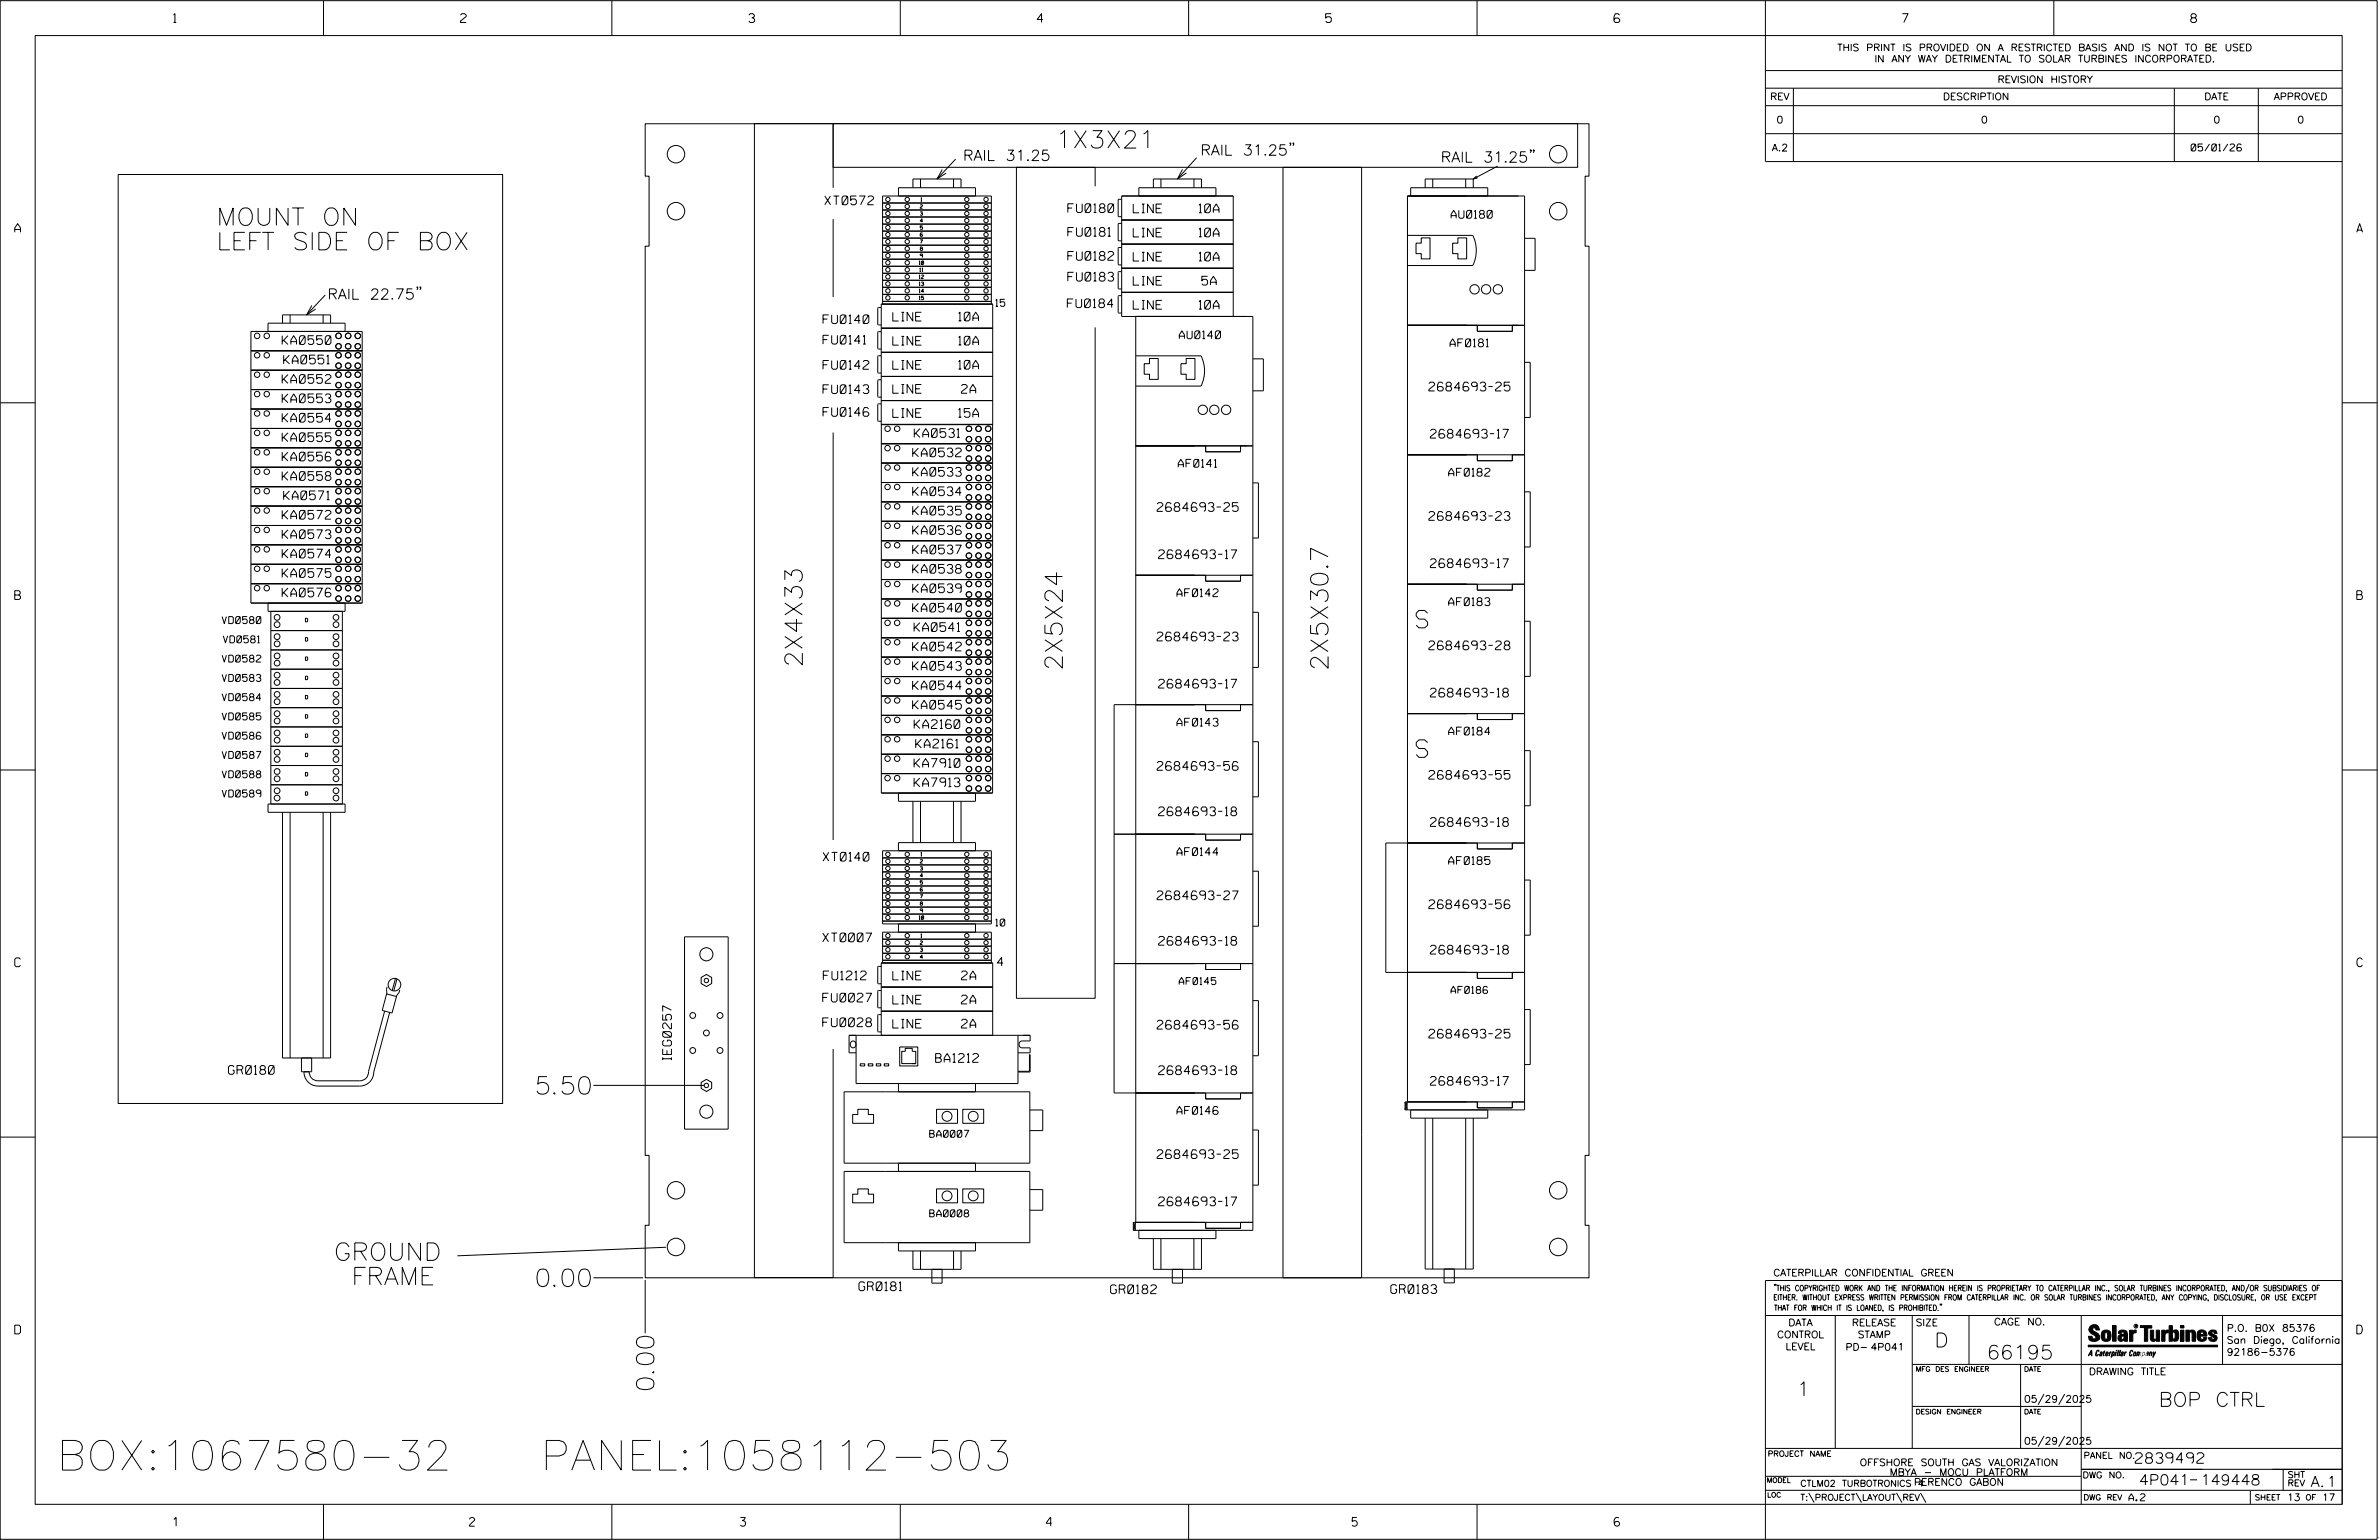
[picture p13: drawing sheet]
<svg xmlns="http://www.w3.org/2000/svg" width="864mm" height="559mm" viewBox="0 0 864 559" stroke-linecap="round" stroke-linejoin="round" font-family="sans-serif">
<defs><g id="words">
<g font-size="10.8">
<text x="20.6" y="533.4">BOX:1067580-32</text>
<text x="185.3" y="533.4">PANEL:1058112-503</text>
</g>
<g font-size="6.3">
<text x="383.1" y="53.7">1X3X21</text>
<text x="78.6" y="81.8">MOUNT ON</text>
<text x="78.6" y="90.7">LEFT SIDE OF BOX</text>
<text x="514.1" y="227.8">S</text>
<text x="291.2" y="242.1" transform="rotate(-90 291.2 242.1)">2X4X33</text>
<text x="385.7" y="243.3" transform="rotate(-90 385.7 243.3)">2X5X24</text>
<text x="482.1" y="243.4" transform="rotate(-90 482.1 243.4)">2X5X30.7</text>
<text x="514.1" y="274.8">S</text>
<text x="194.9" y="397">5.50</text>
<text x="121.2" y="457.3">GROUND</text>
<text x="123.7" y="466.2">FRAME</text>
<text x="194.9" y="466.8">0.00</text>
<text x="237.4" y="504.2" transform="rotate(-90 237.4 504.2)">0.00</text>
</g>
<g font-size="5.1">
<text x="702.3" y="488.8">D</text>
<text x="721.2" y="493.2">66195</text>
<text x="652.2" y="506.5">1</text>
<text x="783.7" y="510.3">BOP CTRL</text>
</g>
<g font-size="3.8">
<text x="349.6" y="58.3">RAIL 31.25</text>
<text x="435.8" y="56.3">RAIL 31.25&quot;</text>
<text x="523" y="58.9">RAIL 31.25&quot;</text>
<text x="118.9" y="108.6">RAIL 22.75&quot;</text>
<text x="775.1" y="531">2839492</text>
<text x="776.4" y="538.9">4P041</text>
<text x="798.8" y="538.9">149448</text>
<text x="838.8" y="539.5">A.3</text>
</g>
<g font-size="3.2">
<text x="63" y="8.2">1</text>
<text x="167.2" y="8.2">2</text>
<text x="271.8" y="8.2">3</text>
<text x="376.5" y="8.2">4</text>
<text x="481.2" y="8.2">5</text>
<text x="690.6" y="8.2">7</text>
<text x="795.3" y="8.2">8</text>
<text x="299.4" y="74.3">XT0572</text>
<text x="387.6" y="77.1">FU0180</text>
<text x="411.4" y="77.2">LINE</text>
<text x="435.3" y="77.2">10A</text>
<text x="5.4" y="84.3">A</text>
<text x="387.6" y="85.7">FU0181</text>
<text x="411.4" y="86">LINE</text>
<text x="435.3" y="85.9">10A</text>
<text x="855.5" y="84.3">A</text>
<text x="387.6" y="94.4">FU0182</text>
<text x="411.4" y="94.7">LINE</text>
<text x="435.3" y="94.7">10A</text>
<text x="387.6" y="102">FU0183</text>
<text x="411.4" y="103.5">LINE</text>
<text x="436.3" y="103.4">5A</text>
<text x="387.5" y="111.6">FU0184</text>
<text x="411.4" y="112.2">LINE</text>
<text x="435.3" y="112.2">10A</text>
<text x="298.8" y="117.4">FU0140</text>
<text x="324.1" y="116.5">LINE</text>
<text x="348" y="116.5">10A</text>
<text x="102.4" y="125">KA0550</text>
<text x="298.8" y="124.8">FU0141</text>
<text x="324.1" y="125.2">LINE</text>
<text x="348" y="125.2">10A</text>
<text x="103" y="132">KA0551</text>
<text x="298.8" y="134">FU0142</text>
<text x="324.1" y="134">LINE</text>
<text x="348" y="133.9">10A</text>
<text x="102.4" y="139.1">KA0552</text>
<text x="298.8" y="142.8">FU0143</text>
<text x="324.1" y="142.7">LINE</text>
<text x="349" y="142.7">2A</text>
<text x="518.7" y="141.8">2684693-25</text>
<text x="102.4" y="146.1">KA0553</text>
<text x="102.4" y="153.2">KA0554</text>
<text x="298.8" y="151">FU0146</text>
<text x="324.1" y="151.5">LINE</text>
<text x="348" y="151.4">15A</text>
<text x="102.4" y="160.2">KA0555</text>
<text x="331.9" y="158.7">KA0531</text>
<text x="519.2" y="159">2684693-17</text>
<text x="102.4" y="167.3">KA0556</text>
<text x="331.3" y="165.8">KA0532</text>
<text x="331.3" y="172.8">KA0533</text>
<text x="102.4" y="174.3">KA0558</text>
<text x="331.3" y="179.8">KA0534</text>
<text x="103" y="181.3">KA0571</text>
<text x="420" y="185.6">2684693-25</text>
<text x="102.4" y="188.4">KA0572</text>
<text x="331.3" y="186.9">KA0535</text>
<text x="518.7" y="188.8">2684693-23</text>
<text x="102.4" y="195.4">KA0573</text>
<text x="331.3" y="193.9">KA0536</text>
<text x="102.4" y="202.5">KA0574</text>
<text x="331.3" y="201">KA0537</text>
<text x="420.6" y="202.7">2684693-17</text>
<text x="102.4" y="209.5">KA0575</text>
<text x="331.3" y="208">KA0538</text>
<text x="519.2" y="205.9">2684693-17</text>
<text x="331.3" y="215">KA0539</text>
<text x="5.4" y="217.5">B</text>
<text x="102.4" y="216.6">KA0576</text>
<text x="855.6" y="217.5">B</text>
<text x="331.3" y="222.1">KA0540</text>
<text x="331.8" y="229.1">KA0541</text>
<text x="420" y="232.5">2684693-23</text>
<text x="331.3" y="236.2">KA0542</text>
<text x="518.7" y="235.8">2684693-28</text>
<text x="331.3" y="243.2">KA0543</text>
<text x="331.3" y="250.3">KA0544</text>
<text x="420.6" y="249.7">2684693-17</text>
<text x="331.3" y="257.3">KA0545</text>
<text x="519.2" y="252.9">2684693-18</text>
<text x="331.9" y="264.3">KA2160</text>
<text x="332.4" y="271.4">KA2161</text>
<text x="331.8" y="278.4">KA7910</text>
<text x="420" y="279.5">2684693-56</text>
<text x="331.8" y="285.5">KA7913</text>
<text x="518.7" y="282.7">2684693-55</text>
<text x="420.6" y="296">2684693-18</text>
<text x="519.2" y="299.9">2684693-18</text>
<text x="298.8" y="312.5">XT0140</text>
<text x="420" y="326.5">2684693-27</text>
<text x="518.7" y="329.7">2684693-56</text>
<text x="298.7" y="341.7">XT0007</text>
<text x="420.6" y="343">2684693-18</text>
<text x="519.2" y="346.2">2684693-18</text>
<text x="5.4" y="350.8">C</text>
<text x="362.1" y="350.5">4</text>
<text x="855.6" y="350.8">C</text>
<text x="298.9" y="355.5">FU1212</text>
<text x="324.1" y="355.6">LINE</text>
<text x="349" y="355.5">2A</text>
<text x="298.7" y="363.6">FU0027</text>
<text x="324.1" y="364.3">LINE</text>
<text x="349" y="364.3">2A</text>
<text x="298.7" y="372.5">FU0028</text>
<text x="324.1" y="373">LINE</text>
<text x="349" y="373">2A</text>
<text x="420" y="373.4">2684693-56</text>
<text x="518.7" y="376.7">2684693-25</text>
<text x="82.9" y="389.8">GR0180</text>
<text x="243.7" y="384.7" transform="rotate(-90 243.7 384.7)">IEG0257</text>
<text x="339.6" y="385.5">BA1212</text>
<text x="420.6" y="389.9">2684693-18</text>
<text x="519.2" y="393.8">2684693-17</text>
<text x="420" y="420.4">2684693-25</text>
<text x="420.6" y="437.5">2684693-17</text>
<text x="311.8" y="468.3">GR0181</text>
<text x="403.2" y="469.4">GR0182</text>
<text x="504.9" y="469.3">GR0183</text>
<text x="5.4" y="484">D</text>
<text x="855.6" y="484">D</text>
<text x="62.8" y="553.8">1</text>
<text x="170.4" y="553.8">2</text>
<text x="268.8" y="553.8">3</text>
<text x="379.8" y="553.8">4</text>
<text x="490.8" y="553.8">5</text>
<text x="585.9" y="553.8">6</text>
</g>
<g font-size="2.9">
<text x="526.8" y="79.2">AU0180</text>
<text x="428.1" y="122.9">AU0140</text>
<text x="526.4" y="125.8">AF0181</text>
<text x="427.7" y="169.6">AF0141</text>
<text x="525.9" y="172.8">AF0182</text>
<text x="427.2" y="216.5">AF0142</text>
<text x="525.9" y="219.7">AF0183</text>
<text x="427.2" y="263.5">AF0143</text>
<text x="525.9" y="266.7">AF0184</text>
<text x="427.2" y="310.4">AF0144</text>
<text x="525.9" y="313.7">AF0185</text>
<text x="427.2" y="404.4">AF0146</text>
</g>
<g font-size="2.5">
<text x="666.9" y="18.5">THIS PRINT IS PROVIDED ON A RESTRICTED BASIS AND IS NOT TO BE USED</text>
<text x="680.5" y="22.6">IN ANY WAY DETRIMENTAL TO SOLAR TURBINES INCORPORATED.</text>
<text x="725.1" y="30">REVISION HISTORY</text>
<text x="642.6" y="36.3">REV</text>
<text x="705.3" y="36.3">DESCRIPTION</text>
<text x="800.2" y="36.3">DATE</text>
<text x="825.4" y="36.3">APPROVED</text>
<text x="644.9" y="44.7">0</text>
<text x="719.1" y="44.7">0</text>
<text x="803.5" y="44.7">0</text>
<text x="834" y="44.7">0</text>
<text x="643.2" y="54.8">A.3</text>
<text x="795.4" y="54.8">05/01/26</text>
<text x="361.5" y="111.1">15</text>
<text x="80.7" y="226.3">VD0580</text>
<text x="81.1" y="233.3">VD0581</text>
<text x="80.7" y="240.3">VD0582</text>
<text x="80.7" y="247.2">VD0583</text>
<text x="80.7" y="254.2">VD0584</text>
<text x="80.7" y="261.2">VD0585</text>
<text x="80.7" y="268.2">VD0586</text>
<text x="80.7" y="275.2">VD0587</text>
<text x="80.7" y="282.2">VD0588</text>
<text x="80.7" y="289.2">VD0589</text>
<text x="361.5" y="336">10</text>
<text x="428.1" y="357.2">AF0145</text>
<text x="526.7" y="360.5">AF0186</text>
<text x="337.5" y="412.7">BA0007</text>
<text x="337.5" y="441.5">BA0008</text>
<text x="643.8" y="463">CATERPILLAR CONFIDENTIAL GREEN</text>
<text x="645.1" y="485.5">CONTROL</text>
<text x="649.2" y="481.1">DATA</text>
<text x="672.3" y="481.1">RELEASE</text>
<text x="674.4" y="485.5">STAMP</text>
<text x="695.4" y="481.1">SIZE</text>
<text x="723.8" y="480.8">CAGE NO.</text>
<text x="808.4" y="483.1">P.O. B0X 85376</text>
<text x="648.2" y="489.8">LEVEL</text>
<text x="669.9" y="490">PD- 4P041</text>
<text x="808.4" y="487.5">San Diego, California</text>
<text x="808.4" y="491.8">92186-5376</text>
<text x="758.3" y="498.9">DRAWING TITLE</text>
<text x="734.8" y="508.9">05/29/2025</text>
<text x="734.8" y="524.1">05/29/2025</text>
<text x="675.1" y="531.9">OFFSHORE SOUTH GAS VALORIZATION</text>
<text x="686" y="535.5">MBYA - MOCU PLATFORM</text>
<text x="694.8" y="539">PERENCO GABON</text>
<text x="772.8" y="544.6">A.3</text>
<text x="830.2" y="544.6">13</text>
<text x="842.9" y="544.6">17</text>
</g>
<g font-size="2.3">
<text x="756.4" y="529.2">PANEL NO.</text>
<text x="653.5" y="539.4">CTLM02 TURBOTRONICS 4</text>
<text x="756" y="536.3">DWG NO.</text>
<text x="830.4" y="539.3">REV</text>
<text x="830.4" y="536.2">SHT</text>
<text x="653.5" y="544.5">T:\PROJECT\LAYOUT\REV\</text>
</g>
<g font-size="2">
<text x="643.8" y="471.8">EITHER. WITHOUT EXPRESS WRITTEN PERMISSION FROM CATERPILLAR INC. OR SOLAR TURBINES INCORPORATED, ANY COPYING, DISCLOSURE, OR USE EXCEPT</text>
<text x="643.8" y="468.4">&quot;THIS COPYRIGHTED WORK AND THE INFORMATION HEREIN IS PROPRIETARY TO CATERPILLAR INC., SOLAR TURBINES INCORPORATED, AND/OR SUBSIDIARIES OF</text>
<text x="644" y="475.6">THAT FOR WHICH IT IS LOANED, IS PROHIBITED.&quot;</text>
<text x="641.7" y="528.5">PROJECT NAME</text>
<text x="756.3" y="544.3">DWG REV</text>
<text x="818.5" y="544.3">SHEET</text>
<text x="836.9" y="544.3">OF</text>
</g>
<g font-size="1.8">
<text x="695.4" y="497.6">MFG DES ENGINEER</text>
<text x="734.8" y="497.6">DATE</text>
<text x="695.4" y="513.1">DESIGN ENGINEER</text>
<text x="734.8" y="513.1">DATE</text>
<text x="641.3" y="538">MODEL</text>
<text x="641.5" y="543.3">LOC</text>
</g>
<g font-size="1.3">
<text x="334" y="75.6">2</text>
<text x="334.3" y="73">1</text>
<text x="334" y="78.1">3</text>
<text x="334" y="83.2">5</text>
<text x="334" y="80.7">4</text>
<text x="334" y="85.8">6</text>
<text x="334" y="88.3">7</text>
<text x="333.6" y="96">10</text>
<text x="334" y="90.9">8</text>
<text x="334" y="93.4">9</text>
<text x="333.6" y="101.1">12</text>
<text x="333.9" y="98.5">11</text>
<text x="333.6" y="106.2">14</text>
<text x="333.6" y="103.6">13</text>
<text x="333.6" y="108.7">15</text>
<text x="110.9" y="225.6">D</text>
<text x="110.9" y="232.6">D</text>
<text x="110.9" y="239.6">D</text>
<text x="110.9" y="246.6">D</text>
<text x="110.9" y="253.6">D</text>
<text x="110.9" y="260.6">D</text>
<text x="110.9" y="267.6">D</text>
<text x="110.9" y="281.6">D</text>
<text x="110.9" y="288.6">D</text>
<text x="334.3" y="310.6">1</text>
<text x="334" y="313.2">2</text>
<text x="334" y="315.7">3</text>
<text x="334" y="323.4">6</text>
<text x="334" y="320.8">5</text>
<text x="334" y="318.3">4</text>
<text x="334" y="328.5">8</text>
<text x="334" y="325.9">7</text>
<text x="333.6" y="333.6">10</text>
<text x="334" y="331">9</text>
<text x="334.3" y="340.1">1</text>
<text x="334" y="342.7">2</text>
<text x="334" y="345.2">3</text>
<text x="334" y="347.8">4</text>
</g>
<text font-size=".9" x="775.1" y="481.7">R</text>
</g></defs>
<g fill="none" stroke="#000" stroke-width=".36">
<path d="M.1 .2h862.8v558.4h-862.8zM12.8 12.9h837.4v533h-837.4zM117.4 .2v12.7M222.1 .2v12.7M326.8 .2v12.7M431.5 .2v12.7M536.2 .2v12.7M587.9 5.5l-.5-.5h-1l-.5 1v1.7l.5 .4h1l.6-.4v-.6l-.6-.5h-1l-.5 .5M640.9 .2v58.4h209.3M745.6 .2v12.7M640.9 25.6h209.3M640.9 32h209.3"/>
<path d="M640.9 38.3h209.3M651 32v26.6M789.3 32v26.6M819.8 32v26.6M234.2 44.9h342.6v19h-1.4v25.4h1.4v329.9h-1.4v25.4h1.4v19.1h-342.6v-19.1h1.4v-25.4h-1.4v-329.9h1.4v-25.4h-1.4zM302.4 44.8h270.3v15.9h-270.3zM346.9 57.7l-6.8 7.2M434.4 57.2l-7 7.7M468.6 52h-.4h.4l-.4 .9M469.7 52h-.4h.4l-.4 .9M555.8 54.5l-.2 .2-.2-.2h.4l-.4 .9M556.9 54.5l-.2 .2-.2-.2h.4l-.4 .9"/>
<path d="M640.9 48.5h209.3M42.9 63.3h139.6v337.1h-139.6zM302.4 68.2v-23.4h-28.5v418.8h28.5v-83M302.4 79.5v28.3M320.4 73.7h39.5M320.4 76.2h39.5M320.4 78.7h39.5M331.4 68.1v-3.2h17.5v3.2M334.2 64.9v3.2M342.1 61.5l-2 3.4 3.3-2.1M346.1 64.9v3.2M354.1 71.1v-3h-28v3"/>
<path d="M397.5 67.6v-6.9h-28.5v301.5h28.5v-243.4M407.2 72.3h-1l-.3 .3v5.8l.3 .2h1M407.2 79.8h40.5M418.7 68.1v-3.2h17.4v3.2M421.4 64.9v3.2M429.3 61.5l-1.9 3.4 3.3-2.1M433.4 64.9v3.2M441.4 71.1v-3h-28v3M465.7 60.7h28.6v403h-28.6zM520.1 64.9v3.2M532.1 64.9v3.2M534.8 64.9h-17.5v3.2"/>
<path d="M534.8 64.9v3.2M536 63.9l-1.2 1 1.6-.3M540.1 71.1v-3h-28v3M543.7 60.3l-8.9 4.6M320.4 83.9h39.5M320.4 81.3h39.5M320.4 99.2h39.5M320.4 96.6h39.5M320.4 94.1h39.5M320.4 86.4h39.5M320.4 89h39.5M320.4 91.5h39.5"/>
<path d="M407.2 98.6h-1l-.3 .2v5.8l.3 .2h1M407.2 89.8h-1l-.3 .3v5.7l.3 .3h1M407.2 81.1h-1l-.3 .2v5.8l.3 .3h1M407.2 88.6h40.5M447.7 97.3h-40.5M510.9 85.4h23.7a12.4 12.4 0 0 1 0 10.9h-23.7M515.9 86.3h3.2v7.6h-3.2v-1.9h-1.9v-3.8h1.9zM529.2 86.3h3.2v7.6h-3.2v-1.9h-1.9v-3.8h1.9zM553.4 86.5h3.8v11.6h-3.8M102.6 117.3v-3h17.4v3M105.3 114.3v3M113.2 110.8l-1.9 3.5 3.3-2.2"/>
<path d="M117.3 114.3v3M118.1 107l-6.8 7.3M151.7 104.2h-.4h.4l-.4 1M152.8 104.2h-.4h.4l-.4 1M319.9 111.6h-1l-.3 .2v5.9l.3 .2h1M320.4 104.2h39.5M320.4 101.7h39.5M320.4 106.8h39.5M320.4 110.3v-39.2h39.5v39.2M359.9 109.4h-39.5M360.4 119.1h-40.5M407.2 107.3h-1l-.3 .3v5.7l.3 .3h1"/>
<path d="M407.2 106.1h40.5M412.3 114.8v328.7M447.7 114.8v-43.7h-40.5v43.7h47.6v331.6h-43.4M510.9 118h42.5M536.3 118v2.2h12.7v-2.2M91.1 120.3h40.4v98.5h-40.4zM91.1 127.3h40.4M91.1 134.3h40.4M125.3 120.3v-3h-28v3M319.9 137.8h-1l-.3 .3v5.8l.3 .2h1M319.9 120.3h-1l-.3 .3v5.8l.3 .2h1M319.9 129.1h-1l-.3 .2v5.8l.3 .3h1"/>
<path d="M360.4 136.6h-40.5M360.4 127.8h-40.5M412.3 129.1h23.7a12.5 12.5 0 0 1 0 11h-23.7M417.3 130.1h3.1v7.6h-3.1v-1.9h-1.9v-3.8h1.9zM430.6 130.1h3.2v7.6h-3.2v-1.9h-1.9v-3.8h1.9zM454.8 130.2h3.8v11.6h-3.8M553.4 131.5h2.1v20h-2.1M.1 146.2h12.7M91.1 141.4h40.4M91.1 148.4h40.4M91.1 155.5h40.4M302.4 157v147.8"/>
<path d="M319.9 146.5h-1l-.3 .3v5.8l.3 .3h1M319.9 154h40.4v133.8h-40.4v-177.5h40.5v43.8h-40.5M360.4 145.3h-40.5M850.2 146.2h12.7M91.1 162.5h40.4M91.1 169.5h40.4M91.1 176.6h40.4M319.9 161h40.4M319.9 168h40.4M319.9 175.1h40.4M412.3 161.8h42.5M437.7 161.8v2.1h12.6v-2.1"/>
<path d="M454.8 175.2h2v20h-2M510.9 165h42.5M536.3 165v2.2h12.7v-2.2M553.4 178.5h2.1v20h-2.1M91.1 183.6h40.4M91.1 190.7h40.4M91.1 197.7h40.4M319.9 182.1h40.4M319.9 189.2h40.4M319.9 196.2h40.4M91.1 204.8h40.4M91.1 211.8h40.4"/>
<path d="M125.3 218.8v3h-28v-3M319.9 203.2h40.4M319.9 210.3h40.4M319.9 217.3h40.4M412.3 208.7h42.5M437.7 208.7v2.2h12.6v-2.2M510.9 212h42.5M536.3 212v2.1h12.7v-2.1M98.3 221.8v69.9M98.3 228.8h26M98.3 235.8h26M124.3 221.8v69.9"/>
<path d="M319.9 224.4h40.4M319.9 231.4h40.4M319.9 238.4h40.4M454.8 222.2h2v20h-2M553.4 225.4h2.1v20h-2.1M98.3 256.8h26M124.3 242.8h-26M124.3 249.8h-26M319.9 245.5h40.4M319.9 252.6h40.4M360.3 259.6h-40.4M437.7 255.7v2.1h12.6v-2.1"/>
<path d="M454.8 255.7h-50.4v140.9h50.4M510.9 258.9h42.5M536.3 258.9v2.2h12.7v-2.2M.1 279.4h12.7M98.3 263.8h26M98.3 270.8h26M110.9 273.3l.8 .2-.2 1.1h-.6zM124.3 277.8h-26M319.9 266.6h40.4M319.9 273.7h40.4M454.8 269.1h2v20h-2M553.4 272.4h2.1v20h-2.1"/>
<path d="M850.2 279.4h12.7M97.3 291.7h28v3h-28zM102.6 294.7v89.2h17.4v-89.2M105.3 294.7v89.2M117.3 294.7v89.2M124.3 284.8h-26M319.9 280.7h40.4M326.1 287.8v3h28v-3M331.4 290.8v15M334.2 290.8v15M346.1 290.8v15M348.9 290.8v15"/>
<path d="M320.4 308.7h39.5v26.5h-39.5zM320.4 318.9h39.5M320.4 316.4h39.5M320.4 313.8h39.5M320.4 311.3h39.5M354.1 308.7v-2.9h-28v2.9M404.4 302.7h50.4M437.7 302.7v2.1h12.6v-2.1M454.8 316.1h2v20h-2M536.3 305.9v2.1h12.7v-2.1M553.4 319.3h2.1v20h-2.1M553.4 305.9h-50.3v46.9h50.3"/>
<path d="M248.5 339.9h15.8v69.8h-15.8zM320.4 334.2h39.5M320.4 331.7h39.5M320.4 329.1h39.5M320.4 326.6h39.5M320.4 324h39.5M320.4 321.5h39.5M326.1 335.2v3M354.1 335.2v3M140.5 358.1l-.2 2.8M143.6 355l-1.2 4.4M144.1 355.2l-1.2 4.4"/>
<path d="M145.1 359.3l-.3 1-.9 1.5M254.5 354.7l1.9-1.1 1.9 1.1v2.2l-1.9 1.1-1.9-1.1zM319.9 358.2h40.5M319.9 359.4h-1l-.3 .3v5.7l.3 .3h1M319.9 350.7h-1l-.3 .2v5.8l.3 .3h1M320.4 343.3h39.5M320.4 345.9h39.5M320.4 348.4h39.5M359.9 340.8h-39.5M359.9 349.4v-11.2h-39.5v11.2M404.4 349.6h50.4M437.7 349.6v2.2h12.6v-2.2"/>
<path d="M536.3 352.8v2.2h12.7v-2.2M139.6 366.9l-5.8 21.9a3.1 3.1 0 0 1-3.2 3.4h-15.2a3.1 3.1 0 0 1-3.1-3.3M140.3 360.6l3.6 1-1.6 6-3.6-1zM141.5 367.3l-5.8 21.7a5.1 5.1 0 0 1-5.1 5.1h-15.2a5.1 5.1 0 0 1-5.1-5.2M309.1 378a1.14 1.14 0 0 1 1.6 1 1.14 1.14 0 0 1-1.6 1l-.5-1zM310.8 375.7v17.5h58.7v-17.5M319.9 366.9h40.5M319.9 375.7v-26.3h40.5v26.3M319.9 368.2h-1l-.3 .2v5.8l.3 .2h1M326.6 379.9h6.6v6.9h-6.6zM454.8 363.1h2v20h-2M553.4 366.3h2.1v20h-2.1"/>
<path d="M109.4 383.9v5h3.7v-5M215.4 393.8h40.2M254.5 392.7l1.9-1 1.9 1v2.2l-1.9 1.2-1.9-1.2zM310.8 382h-2.6v-6.3h65.7v2h-2.9a1.27 1.27 0 0 0-1.1 1.3 1.27 1.27 0 0 0 1.1 1.2h2.9v1.8h-4.4M312.3 386h1.6v.8h-1.6zM315.2 386h1.6v.8h-1.6zM318.1 386h1.6v.8h-1.6zM321 386h1.6v.8h-1.6zM326.1 393.2v3M331.1 385.9h1.3v-4.4h-1.2v-1.1h-2.6v1.1h-1.3v4.4h5.1M340.1 396.2h33.7v25.9h-33.7M354.1 393.2v3h-47.7v25.9h47.7v3h-47.7v25.8h47.7v3h-28v-3"/>
<path d="M369.5 388.7h4.2v-6h.2v6.3h-4.4M437.7 396.6v2.1h12.6v-2.1M510 399.8v2.9M510 399.8h43.4M510 399.8l.8 2.9v-2.9l-.8 2.9M510.9 399.8v-328.7h42.5v331.6h-43.4M536.3 399.8v2.2h12.7v-2.2M.1 412.6h12.7M311.4 402.5h3.8v1.9h1.9v3.2h-7.6v-3.2h1.9zM340 402.5h7.6v5.1h-7.6zM349.5 402.5h7.6v5.1h-7.6zM373.8 402.8h4.7v7.4h-4.7"/>
<path d="M454.8 410h2v20h-2M512.1 402.7v3h28v-3M517.3 405.7v54.8h17.5v-54.8M520.1 405.7v54.8M532.1 405.7v54.8M850.2 412.6h12.7M311.4 431.4h3.8v1.9h1.9v3.2h-7.6v-3.2h1.9zM326.1 422.1v3M340 431.4h7.6v5.1h-7.6zM340.1 425.1h33.7v25.8h-33.7M349.5 431.4h7.6v5.1h-7.6zM373.8 431.7h4.7v7.4h-4.7"/>
<path d="M241.8 452.6l-75.8 3.1M331.4 453.9v6.7h17.5v-6.7M334.2 453.9v6.7M346.1 453.9v6.7M411.4 443.5v2.9M411.4 443.5h43.4M411.4 443.5l.7 2.9v-2.9l-.7 2.9M413.4 446.4v3h28v-3M418.7 449.4v11.2h17.4v-11.2M421.4 449.4v11.2M433.4 449.4v11.2M437.7 443.5v2.2h12.6v-2.2"/>
<path d="M215.4 463.7h18M234.2 464.4v19.4M338.3 460.6v5h3.7v-5M425.6 460.6v5h3.7v-5M524.2 460.5v5h3.7v-5M640.9 477.3h209.3M644.2 466.1l-.1 .4M644.7 466.1l-.2 .4M666.2 477.3v48.3M694.2 477.3v48.3M704.4 473.3l-.2 .4M704.8 473.3l-.1 .4"/>
<path d="M714.8 477.3v17.8M755.5 477.3v68.6M806.8 477.3v17.8M816.5 466l-1.4 3.1M850.2 464.6h-209.3v94M850.2 464.8v81.1M694.2 495.1h156M733.5 495.1v30.5M758.6 481.4a2.02 2.02 0 0 1 3.1-.1l.5 1.3h-1.3l-.2-.6-.4-.2-.6 .1-.1 .4 .4 .7a2.46 2.46 0 0 1 2.2 2.9 2.83 2.83 0 0 1-3.8 .3l-.3-1.3h1.3l.2 .7 .6 .3 .5-.2 .2-.5-.4-.6-1.9-1.2-.4-.9zM759.2 491.3h-.7l.7-1.2v1.9h.2l-.1-2.1-1.3 2.1 .5-.5h.7M761.3 490l.3-.2 .4 .3-.1 .3-.3-.4-.4 .3-.3 1.6h.4l.4-.5-.3 .6-.4 .1-.3-.4zM762.6 490.6l.5-.1-.1 1.4h-.9a.74 .74 0 0 1 .9-.8l-.3 .7-.5 .1 .2-.5 .6-.2v-.5l-.7 .2z"/>
<path d="M763 483.2a2.17 2.17 0 0 1 3.1 0l.3 1.4-.3 1.5a2.17 2.17 0 0 1-3.1 0l-.3-1.5zM763.6 490.5l.4-.4 .2 .6h-.3l-.3 .9 .2 .4-.3-.1zM764.1 483.7l.5-.4 .4 .3v2.2l-.4 .2-.5-.2zM764.6 491.1l.6 .2v-.7l-.4-.1-.4 .6-.1 .8h.6M764.6 491.1l-.1 .8h.4M764.6 482.6v.8M764.8 490.7l.4 .1v.3h-.6zM765 491.5l-.1 .4zM766 490.5l-.5 1.5zM766 490.8l.4-.3-.4 .4M766.9 481h1.3v5.7h-1.3zM767 490.8l.5 .1-.3 .8-.4 .2z"/>
<path d="M767.3 490.5h-.5l-.5 2M767.3 490.5a.8 .8 0 0 1 .2 1 .8 .8 0 0 1-.9 .4l-.1 .6M767.3 490.5l-.1 .2M768.1 490.5l-.4 1.5zM768.2 489.9h.3l-.1 .2h-.2zM769 489.9l-.5 2.1zM769.7 489.9l-.6 2.1zM770.1 491.4l.5-.3-.5 .8zM770.4 491.9h.1M770.6 491.1l.1-.4-.7 .2 .1-.3 .6-.1 .2 .3-.5 1.1M770.6 491.1a.74 .74 0 0 0-.8 .8h.6M771 484.8h-.7l-.3 .6 .4 .7 .5-.3 .1-2.4h-.8l-.1 .4h-1.2a1.71 1.71 0 0 1 1.8-1.3 1.71 1.71 0 0 1 1.6 1.4v2.8h-1.1l-.1-.6"/>
<path d="M771 484.2l-1.5 .1a1.41 1.41 0 0 0 0 2.4l.5 .1 1.1-.7M771.2 486.1h-.1M771.4 490.5l.1 .3 .4-.3-.9 1.5zM771.5 490.8h.1M773 482.7h1.2v.5l.5-.5 .7-.1v1h-.6l-.5 .4-.1 2.7h-1.2zM773.3 490.3l.6-.4 .4 .2-.1 .4-.3-.4a1.28 1.28 0 0 0-.5 1.8l.6-.4-.1 .4-.8 .1zM774.7 490.8l.5-.3a.88 .88 0 0 1 .2 .9 .88 .88 0 0 1-.7 .7l-.2-.2zM774.8 490.9h.5l-.3 1h-.3l-.2-.2zM775.2 490.5l-.1 .2M776.8 481h4.3v.9h-1.5v4.8h-1.3M776.8 490.6l-.8 .2v-.3l-.4 1.5 .8-1.3v1.3l.3-1.2M779.3 491.1h.4"/>
<path d="M779.6 490.5h.3l-.3 1.4M779.6 490.7h.2l-.1 .4M779.7 491.1l-.1 .4M779.7 491.1l-.4 .2M780.2 492l.7-1.3v1.3l.3-1.3-.3-.2-.3 .3-.1-.3-.4 1.5M780.6 482.7h1.2v2.7l.1 .4 .4 .3 .4-.7v-2.7h1.2l.1 4h-1.3v-.5l-1.1 .6-.7-.3-.3-.7zM781.6 492.5l1-2-.8 1.3-.2-1.3-.2 2M784.7 482.7h1.2v.5l.5-.5 .7-.1v1h-.5l-.6 .4-.1 2.7h-1.2zM787.4 481h1.2v2a1.4 1.4 0 0 1 2.2 .2l.1 1.4-.4 1.9-1.5 .1-.4-.5v-1l.5 .9 .5-.3v-2.1l-.5-.4-.5 .7v2.8h-1.2zM791.5 482.7h1.3v4h-1.3zM791.5 481h1.3v.9h-1.3zM793.5 482.7h1.3v.4l.7-.5 1.1 .2 .4 .6v3.3h-1.2v-2.8l-.3-.6h-.5l-.2 3.4h-1.3z"/>
<path d="M794.8 483.1h.1M797.7 483.2a1.92 1.92 0 0 1 2.4-.5 1.92 1.92 0 0 1 1 2.1h-2.3v.8l.6 .5 .5-.3v-.5h1.2a1.83 1.83 0 0 1-2.1 1.4 1.83 1.83 0 0 1-1.5-2.1zM798.8 484.2v.6M799.1 483.4h.6l.2 .8h-1.1zM804.6 482.9a1.84 1.84 0 0 0-2.9 .8 3.3 3.3 0 0 0 2.2 1.9l-.5 .5-.4-.3-.1-.4h-1.2l.1 .6a1.92 1.92 0 0 0 2.9 .4M804.9 483.8h-1.2l-.2-.6-.5 .1-.1 .3 .1 .3 1.8 .9M805.1 488.1h-47.1v.6h47.1M694.2 510.3h61.3M742 505.8l-2.2 3.9M749.5 505.8l-2.2 3.9M640.9 535.7h114.6M742 521.1l-2.2 3.8"/>
<path d="M749.5 521.1l-2.2 3.8M795 537h2.6M828.8 533.2v7.6M850.1 525.6h-209.2M850.2 533.2h-94.7M117.4 545.9v12.7M222.1 545.9v12.7M326.8 545.9v12.7M431.5 545.9v12.7M536.2 545.9v12.7M640.9 540.8h209.3M656.6 541.7l2 3.5"/>
<path d="M673.8 541.7l1.9 3.5M688.4 541.7l2 3.5M697.2 541.7l1.9 3.5M816.9 541v4.9M863.5 558h.1"/>
<circle cx="245.4" cy="55.9" r="3.2"/>
<circle cx="565.7" cy="55.9" r="3.2"/>
<circle cx="245.4" cy="76.6" r="3.2"/>
<circle cx="322.3" cy="72.4" r=".79"/>
<circle cx="322.3" cy="74.9" r=".79"/>
<circle cx="322.3" cy="77.5" r=".79"/>
<circle cx="329.3" cy="74.9" r=".8"/>
<circle cx="329.3" cy="72.4" r=".8"/>
<circle cx="329.3" cy="77.5" r=".8"/>
<circle cx="351" cy="74.9" r=".8"/>
<circle cx="351" cy="72.4" r=".8"/>
<circle cx="351" cy="77.5" r=".8"/>
<circle cx="357.9" cy="74.9" r=".79"/>
<circle cx="357.9" cy="72.4" r=".79"/>
<circle cx="357.9" cy="77.5" r=".79"/>
<circle cx="565.7" cy="76.6" r="3.2"/>
<circle cx="322.3" cy="90.2" r=".79"/>
<circle cx="322.3" cy="82.6" r=".79"/>
<circle cx="322.3" cy="97.9" r=".79"/>
<circle cx="322.3" cy="80" r=".79"/>
<circle cx="322.3" cy="87.7" r=".79"/>
<circle cx="322.3" cy="95.3" r=".79"/>
<circle cx="322.3" cy="92.8" r=".79"/>
<circle cx="322.3" cy="85.1" r=".78"/>
<circle cx="329.3" cy="82.6" r=".8"/>
<circle cx="329.3" cy="90.2" r=".8"/>
<circle cx="329.3" cy="97.9" r=".8"/>
<circle cx="329.3" cy="95.3" r=".8"/>
<circle cx="329.3" cy="80" r=".8"/>
<circle cx="329.3" cy="87.7" r=".8"/>
<circle cx="329.3" cy="92.8" r=".8"/>
<circle cx="329.3" cy="85.1" r=".79"/>
<circle cx="351" cy="82.6" r=".8"/>
<circle cx="351" cy="90.2" r=".8"/>
<circle cx="351" cy="97.9" r=".8"/>
<circle cx="351" cy="95.3" r=".8"/>
<circle cx="351" cy="80" r=".8"/>
<circle cx="351" cy="87.7" r=".8"/>
<circle cx="351" cy="92.8" r=".8"/>
<circle cx="351" cy="85.1" r=".79"/>
<circle cx="357.9" cy="90.2" r=".79"/>
<circle cx="357.9" cy="97.9" r=".79"/>
<circle cx="357.9" cy="82.6" r=".79"/>
<circle cx="357.9" cy="80" r=".79"/>
<circle cx="357.9" cy="95.3" r=".79"/>
<circle cx="357.9" cy="87.7" r=".79"/>
<circle cx="357.9" cy="92.8" r=".79"/>
<circle cx="358" cy="85.1" r=".78"/>
<circle cx="322.3" cy="100.4" r=".79"/>
<circle cx="322.3" cy="108.1" r=".79"/>
<circle cx="322.3" cy="105.5" r=".79"/>
<circle cx="322.3" cy="103" r=".79"/>
<circle cx="329.3" cy="108.1" r=".8"/>
<circle cx="329.3" cy="100.4" r=".8"/>
<circle cx="329.3" cy="103" r=".8"/>
<circle cx="329.3" cy="105.5" r=".8"/>
<circle cx="351" cy="108.1" r=".8"/>
<circle cx="351" cy="100.4" r=".8"/>
<circle cx="351" cy="103" r=".8"/>
<circle cx="351" cy="105.5" r=".8"/>
<circle cx="357.9" cy="108.1" r=".79"/>
<circle cx="357.9" cy="100.4" r=".79"/>
<circle cx="357.9" cy="103" r=".79"/>
<circle cx="357.9" cy="105.5" r=".79"/>
<circle cx="535.3" cy="105" r="1.7"/>
<circle cx="539.5" cy="105" r="1.7"/>
<circle cx="543.8" cy="105" r="1.7"/>
<circle cx="93.3" cy="121.9" r="1"/>
<circle cx="93.3" cy="136" r=".99"/>
<circle cx="93.3" cy="128.9" r=".99"/>
<circle cx="96.8" cy="121.9" r="1"/>
<circle cx="96.8" cy="136" r=".99"/>
<circle cx="96.8" cy="128.9" r=".99"/>
<circle cx="122.9" cy="132.7" r="1"/>
<circle cx="122.9" cy="121.9" r="1"/>
<circle cx="122.9" cy="139.8" r="1"/>
<circle cx="122.9" cy="136" r="1"/>
<circle cx="122.9" cy="128.9" r=".99"/>
<circle cx="122.9" cy="125.7" r=".99"/>
<circle cx="126.4" cy="121.9" r="1"/>
<circle cx="126.4" cy="132.7" r="1"/>
<circle cx="126.4" cy="139.8" r="1.01"/>
<circle cx="126.4" cy="136" r="1"/>
<circle cx="126.4" cy="128.9" r=".99"/>
<circle cx="126.4" cy="125.7" r=".99"/>
<circle cx="129.9" cy="121.9" r="1"/>
<circle cx="129.9" cy="132.7" r="1"/>
<circle cx="129.9" cy="139.8" r="1.01"/>
<circle cx="129.9" cy="136" r="1"/>
<circle cx="129.9" cy="128.9" r=".99"/>
<circle cx="129.9" cy="125.7" r=".99"/>
<circle cx="93.3" cy="157.1" r="1"/>
<circle cx="93.3" cy="143" r="1"/>
<circle cx="93.3" cy="150" r=".99"/>
<circle cx="96.8" cy="157.1" r="1"/>
<circle cx="96.8" cy="143" r="1"/>
<circle cx="96.8" cy="150" r=".99"/>
<circle cx="122.9" cy="157.1" r="1"/>
<circle cx="122.9" cy="153.8" r="1"/>
<circle cx="122.9" cy="143" r="1"/>
<circle cx="122.9" cy="150" r="1"/>
<circle cx="122.9" cy="146.8" r="1"/>
<circle cx="126.4" cy="153.8" r="1"/>
<circle cx="126.4" cy="157.1" r="1"/>
<circle cx="126.4" cy="143" r="1.01"/>
<circle cx="126.4" cy="150" r="1"/>
<circle cx="126.4" cy="146.8" r="1"/>
<circle cx="129.9" cy="153.8" r="1"/>
<circle cx="129.9" cy="157.1" r="1"/>
<circle cx="129.9" cy="143" r="1.01"/>
<circle cx="129.9" cy="146.8" r="1"/>
<circle cx="129.9" cy="150" r="1"/>
<circle cx="322.2" cy="155.6" r=".99"/>
<circle cx="325.7" cy="155.6" r=".99"/>
<circle cx="351.7" cy="159.4" r="1"/>
<circle cx="351.7" cy="155.6" r="1"/>
<circle cx="355.2" cy="159.4" r="1"/>
<circle cx="355.2" cy="155.6" r="1"/>
<circle cx="358.7" cy="159.4" r="1"/>
<circle cx="358.7" cy="155.6" r="1"/>
<circle cx="436.6" cy="148.7" r="1.7"/>
<circle cx="440.8" cy="148.7" r="1.69"/>
<circle cx="445.1" cy="148.7" r="1.7"/>
<circle cx="93.3" cy="178.2" r="1"/>
<circle cx="93.3" cy="164.1" r="1"/>
<circle cx="93.3" cy="171.2" r=".99"/>
<circle cx="96.8" cy="178.2" r="1"/>
<circle cx="96.8" cy="164.1" r="1"/>
<circle cx="96.8" cy="171.2" r=".99"/>
<circle cx="122.9" cy="178.2" r="1"/>
<circle cx="122.9" cy="164.1" r="1"/>
<circle cx="122.9" cy="175" r="1"/>
<circle cx="122.9" cy="167.9" r="1"/>
<circle cx="122.9" cy="171.2" r="1"/>
<circle cx="122.9" cy="160.9" r=".99"/>
<circle cx="126.4" cy="178.2" r="1"/>
<circle cx="126.4" cy="175" r="1.01"/>
<circle cx="126.4" cy="164.1" r="1.01"/>
<circle cx="126.4" cy="171.2" r="1"/>
<circle cx="126.4" cy="167.9" r="1"/>
<circle cx="126.4" cy="160.9" r=".99"/>
<circle cx="129.9" cy="178.2" r="1"/>
<circle cx="129.9" cy="164.1" r="1.01"/>
<circle cx="129.9" cy="175" r="1.01"/>
<circle cx="129.9" cy="167.9" r="1"/>
<circle cx="129.9" cy="171.2" r="1"/>
<circle cx="129.9" cy="160.9" r=".99"/>
<circle cx="322.2" cy="162.6" r="1"/>
<circle cx="322.2" cy="176.7" r=".99"/>
<circle cx="322.2" cy="169.7" r=".99"/>
<circle cx="325.7" cy="162.6" r="1"/>
<circle cx="325.7" cy="176.7" r=".99"/>
<circle cx="325.7" cy="169.7" r=".99"/>
<circle cx="351.7" cy="162.6" r="1"/>
<circle cx="351.7" cy="173.5" r="1"/>
<circle cx="351.7" cy="176.7" r="1"/>
<circle cx="351.7" cy="166.4" r=".99"/>
<circle cx="351.7" cy="169.6" r=".99"/>
<circle cx="355.2" cy="162.6" r="1"/>
<circle cx="355.2" cy="176.7" r="1"/>
<circle cx="355.2" cy="173.5" r="1"/>
<circle cx="355.2" cy="166.4" r=".99"/>
<circle cx="355.2" cy="169.6" r=".99"/>
<circle cx="358.7" cy="162.6" r="1"/>
<circle cx="358.7" cy="173.5" r="1"/>
<circle cx="358.7" cy="176.7" r="1"/>
<circle cx="358.7" cy="169.6" r=".99"/>
<circle cx="358.7" cy="166.4" r=".99"/>
<circle cx="93.3" cy="199.3" r="1"/>
<circle cx="93.3" cy="192.3" r=".99"/>
<circle cx="93.3" cy="185.2" r=".99"/>
<circle cx="96.8" cy="199.3" r="1"/>
<circle cx="96.8" cy="192.3" r=".99"/>
<circle cx="96.8" cy="185.2" r=".99"/>
<circle cx="122.9" cy="196.1" r="1"/>
<circle cx="122.9" cy="199.3" r="1"/>
<circle cx="122.9" cy="189" r="1"/>
<circle cx="122.9" cy="192.3" r="1"/>
<circle cx="122.9" cy="182" r=".99"/>
<circle cx="122.9" cy="185.2" r=".99"/>
<circle cx="126.4" cy="196.1" r="1.01"/>
<circle cx="126.4" cy="199.3" r="1.01"/>
<circle cx="126.4" cy="189" r="1"/>
<circle cx="126.4" cy="192.3" r="1"/>
<circle cx="126.4" cy="185.2" r=".99"/>
<circle cx="126.4" cy="182" r=".99"/>
<circle cx="129.9" cy="196.1" r="1.01"/>
<circle cx="129.9" cy="199.3" r="1.01"/>
<circle cx="129.9" cy="192.3" r="1"/>
<circle cx="129.9" cy="189" r="1"/>
<circle cx="129.9" cy="185.2" r=".99"/>
<circle cx="129.9" cy="182" r=".99"/>
<circle cx="322.2" cy="183.8" r="1"/>
<circle cx="322.2" cy="197.8" r=".99"/>
<circle cx="322.2" cy="190.8" r=".99"/>
<circle cx="325.7" cy="183.8" r="1"/>
<circle cx="325.7" cy="197.8" r=".99"/>
<circle cx="325.7" cy="190.8" r=".99"/>
<circle cx="351.7" cy="194.6" r="1"/>
<circle cx="351.7" cy="183.7" r="1"/>
<circle cx="351.7" cy="180.5" r="1"/>
<circle cx="351.7" cy="187.5" r="1"/>
<circle cx="351.7" cy="197.8" r="1"/>
<circle cx="351.7" cy="190.8" r=".99"/>
<circle cx="355.2" cy="194.6" r="1"/>
<circle cx="355.2" cy="183.7" r="1"/>
<circle cx="355.2" cy="180.5" r="1.01"/>
<circle cx="355.2" cy="187.5" r="1"/>
<circle cx="355.2" cy="197.8" r="1"/>
<circle cx="355.2" cy="190.8" r=".99"/>
<circle cx="358.7" cy="183.7" r="1"/>
<circle cx="358.7" cy="194.6" r="1"/>
<circle cx="358.7" cy="180.5" r="1.01"/>
<circle cx="358.7" cy="187.5" r="1"/>
<circle cx="358.7" cy="197.8" r="1"/>
<circle cx="358.7" cy="190.8" r=".99"/>
<circle cx="93.3" cy="213.4" r="1"/>
<circle cx="93.3" cy="206.4" r=".99"/>
<circle cx="96.8" cy="213.4" r="1"/>
<circle cx="96.8" cy="206.4" r=".99"/>
<circle cx="122.9" cy="213.4" r="1"/>
<circle cx="122.9" cy="210.2" r="1"/>
<circle cx="122.9" cy="203.1" r="1"/>
<circle cx="122.9" cy="206.4" r="1"/>
<circle cx="122.9" cy="217.2" r=".99"/>
<circle cx="126.4" cy="213.4" r="1"/>
<circle cx="126.4" cy="210.2" r="1"/>
<circle cx="126.4" cy="206.4" r="1"/>
<circle cx="126.4" cy="203.1" r="1"/>
<circle cx="126.4" cy="217.2" r=".99"/>
<circle cx="129.9" cy="213.4" r="1"/>
<circle cx="129.9" cy="210.2" r="1"/>
<circle cx="129.9" cy="206.4" r="1"/>
<circle cx="129.9" cy="203.1" r="1"/>
<circle cx="129.9" cy="217.2" r=".99"/>
<circle cx="322.2" cy="219" r="1"/>
<circle cx="322.2" cy="204.9" r="1"/>
<circle cx="322.2" cy="211.9" r=".99"/>
<circle cx="325.7" cy="219" r="1"/>
<circle cx="325.7" cy="204.9" r="1"/>
<circle cx="325.7" cy="211.9" r=".99"/>
<circle cx="351.7" cy="215.7" r="1"/>
<circle cx="351.7" cy="219" r="1"/>
<circle cx="351.7" cy="201.6" r="1"/>
<circle cx="351.7" cy="204.9" r="1"/>
<circle cx="351.7" cy="208.7" r="1"/>
<circle cx="351.7" cy="211.9" r="1"/>
<circle cx="355.2" cy="215.7" r="1"/>
<circle cx="355.2" cy="219" r="1"/>
<circle cx="355.2" cy="201.6" r="1.01"/>
<circle cx="355.2" cy="204.9" r="1.01"/>
<circle cx="355.2" cy="208.7" r="1"/>
<circle cx="355.2" cy="211.9" r="1"/>
<circle cx="358.7" cy="219" r="1"/>
<circle cx="358.7" cy="215.7" r="1"/>
<circle cx="358.7" cy="201.6" r="1.01"/>
<circle cx="358.7" cy="204.9" r="1.01"/>
<circle cx="358.7" cy="208.7" r="1"/>
<circle cx="358.7" cy="211.9" r="1"/>
<circle cx="100.6" cy="226.6" r="1.04"/>
<circle cx="100.6" cy="233.6" r="1.04"/>
<circle cx="100.6" cy="231" r="1.04"/>
<circle cx="100.6" cy="238" r="1.04"/>
<circle cx="100.6" cy="224" r="1.04"/>
<circle cx="122" cy="226.6" r="1.04"/>
<circle cx="122" cy="233.6" r="1.04"/>
<circle cx="122" cy="238" r="1.04"/>
<circle cx="122" cy="231" r="1.04"/>
<circle cx="122" cy="224" r="1.03"/>
<circle cx="322.2" cy="226" r="1"/>
<circle cx="322.2" cy="233" r=".99"/>
<circle cx="325.7" cy="226" r="1"/>
<circle cx="325.7" cy="233" r=".99"/>
<circle cx="351.7" cy="226" r="1"/>
<circle cx="351.7" cy="236.8" r="1"/>
<circle cx="351.7" cy="229.8" r="1"/>
<circle cx="351.7" cy="233" r="1"/>
<circle cx="351.7" cy="222.7" r=".99"/>
<circle cx="355.2" cy="226" r="1.01"/>
<circle cx="355.2" cy="236.8" r="1.01"/>
<circle cx="355.2" cy="233" r="1"/>
<circle cx="355.2" cy="229.8" r="1"/>
<circle cx="355.2" cy="222.7" r=".99"/>
<circle cx="358.7" cy="226" r="1.01"/>
<circle cx="358.7" cy="236.8" r="1.01"/>
<circle cx="358.7" cy="229.8" r="1"/>
<circle cx="358.7" cy="233" r="1"/>
<circle cx="358.7" cy="222.7" r=".99"/>
<circle cx="100.6" cy="245" r="1.04"/>
<circle cx="100.6" cy="252" r="1.04"/>
<circle cx="100.6" cy="254.6" r="1.04"/>
<circle cx="100.6" cy="240.6" r="1.04"/>
<circle cx="100.6" cy="259" r="1.04"/>
<circle cx="100.6" cy="247.6" r="1.04"/>
<circle cx="122" cy="252" r="1.04"/>
<circle cx="122" cy="245" r="1.04"/>
<circle cx="122" cy="259" r="1.04"/>
<circle cx="122" cy="240.6" r="1.04"/>
<circle cx="122" cy="254.6" r="1.04"/>
<circle cx="122" cy="247.6" r="1.03"/>
<circle cx="322.2" cy="240.1" r="1"/>
<circle cx="322.2" cy="254.2" r=".99"/>
<circle cx="322.2" cy="247.1" r=".99"/>
<circle cx="325.7" cy="240.1" r="1"/>
<circle cx="325.7" cy="254.2" r=".99"/>
<circle cx="325.7" cy="247.1" r=".99"/>
<circle cx="351.7" cy="250.9" r="1"/>
<circle cx="351.7" cy="240.1" r="1"/>
<circle cx="351.7" cy="258" r="1"/>
<circle cx="351.7" cy="254.2" r="1"/>
<circle cx="351.7" cy="243.9" r="1"/>
<circle cx="351.7" cy="247.1" r=".99"/>
<circle cx="355.2" cy="250.9" r="1"/>
<circle cx="355.2" cy="240.1" r="1"/>
<circle cx="355.2" cy="258" r="1.01"/>
<circle cx="355.2" cy="254.2" r="1"/>
<circle cx="355.2" cy="243.9" r="1"/>
<circle cx="355.2" cy="247.1" r=".99"/>
<circle cx="358.7" cy="250.9" r="1"/>
<circle cx="358.7" cy="240.1" r="1"/>
<circle cx="358.7" cy="258" r="1.01"/>
<circle cx="358.7" cy="243.9" r="1"/>
<circle cx="358.7" cy="254.2" r="1"/>
<circle cx="358.7" cy="247.1" r=".99"/>
<circle cx="100.6" cy="268.6" r="1.04"/>
<circle cx="100.6" cy="261.6" r="1.04"/>
<circle cx="100.6" cy="279.9" r="1.04"/>
<circle cx="100.6" cy="273" r="1.04"/>
<circle cx="100.6" cy="275.6" r="1.04"/>
<circle cx="100.6" cy="266" r="1.04"/>
<circle cx="122" cy="261.6" r="1.04"/>
<circle cx="122" cy="279.9" r="1.04"/>
<circle cx="122" cy="268.6" r="1.04"/>
<circle cx="122" cy="275.6" r="1.04"/>
<circle cx="122" cy="273" r="1.04"/>
<circle cx="122" cy="266" r="1.03"/>
<circle cx="322.2" cy="275.3" r="1"/>
<circle cx="322.2" cy="261.2" r="1"/>
<circle cx="322.2" cy="268.2" r=".99"/>
<circle cx="325.7" cy="275.3" r="1"/>
<circle cx="325.7" cy="261.2" r="1"/>
<circle cx="325.7" cy="268.2" r=".99"/>
<circle cx="351.7" cy="272" r="1"/>
<circle cx="351.7" cy="275.3" r="1"/>
<circle cx="351.7" cy="261.2" r="1"/>
<circle cx="351.7" cy="265" r="1"/>
<circle cx="351.7" cy="268.2" r="1"/>
<circle cx="351.7" cy="279.1" r=".99"/>
<circle cx="355.2" cy="272" r="1"/>
<circle cx="355.2" cy="275.3" r="1"/>
<circle cx="355.2" cy="261.2" r="1.01"/>
<circle cx="355.2" cy="268.2" r="1"/>
<circle cx="355.2" cy="265" r="1"/>
<circle cx="355.2" cy="279.1" r=".99"/>
<circle cx="358.7" cy="272" r="1"/>
<circle cx="358.7" cy="275.3" r="1"/>
<circle cx="358.7" cy="261.2" r="1.01"/>
<circle cx="358.7" cy="265" r="1"/>
<circle cx="358.7" cy="268.2" r="1"/>
<circle cx="358.7" cy="279.1" r=".99"/>
<circle cx="100.6" cy="286.9" r="1.04"/>
<circle cx="100.6" cy="289.6" r="1.04"/>
<circle cx="100.6" cy="282.6" r="1.04"/>
<circle cx="122" cy="286.9" r="1.04"/>
<circle cx="122" cy="289.6" r="1.04"/>
<circle cx="122" cy="282.6" r="1.03"/>
<circle cx="322.2" cy="282.4" r="1"/>
<circle cx="325.7" cy="282.4" r="1"/>
<circle cx="351.7" cy="282.3" r="1"/>
<circle cx="351.7" cy="286.1" r="1"/>
<circle cx="355.2" cy="282.3" r="1.01"/>
<circle cx="355.2" cy="286.1" r="1"/>
<circle cx="358.7" cy="282.3" r="1.01"/>
<circle cx="358.7" cy="286.1" r="1"/>
<circle cx="322.3" cy="312.5" r=".79"/>
<circle cx="322.3" cy="317.7" r=".79"/>
<circle cx="322.3" cy="310" r=".79"/>
<circle cx="322.3" cy="315.1" r=".78"/>
<circle cx="329.3" cy="312.5" r=".8"/>
<circle cx="329.3" cy="310" r=".8"/>
<circle cx="329.3" cy="317.7" r=".8"/>
<circle cx="329.3" cy="315.1" r=".79"/>
<circle cx="351" cy="312.5" r=".8"/>
<circle cx="351" cy="310" r=".8"/>
<circle cx="351" cy="317.7" r=".8"/>
<circle cx="351" cy="315.1" r=".79"/>
<circle cx="357.9" cy="312.5" r=".79"/>
<circle cx="357.9" cy="317.7" r=".79"/>
<circle cx="357.9" cy="310" r=".79"/>
<circle cx="358" cy="315.1" r=".78"/>
<circle cx="322.3" cy="339.5" r=".79"/>
<circle cx="322.3" cy="320.2" r=".79"/>
<circle cx="322.3" cy="330.4" r=".79"/>
<circle cx="322.3" cy="322.7" r=".79"/>
<circle cx="322.3" cy="333" r=".79"/>
<circle cx="322.3" cy="327.9" r=".79"/>
<circle cx="322.3" cy="325.3" r=".79"/>
<circle cx="329.3" cy="339.5" r=".8"/>
<circle cx="329.3" cy="322.7" r=".8"/>
<circle cx="329.3" cy="320.2" r=".8"/>
<circle cx="329.3" cy="330.4" r=".8"/>
<circle cx="329.3" cy="333" r=".8"/>
<circle cx="329.3" cy="325.3" r=".8"/>
<circle cx="329.3" cy="327.9" r=".8"/>
<circle cx="351" cy="339.5" r=".8"/>
<circle cx="351" cy="330.4" r=".8"/>
<circle cx="351" cy="320.2" r=".8"/>
<circle cx="351" cy="322.7" r=".8"/>
<circle cx="351" cy="333" r=".8"/>
<circle cx="351" cy="325.3" r=".8"/>
<circle cx="351" cy="327.9" r=".8"/>
<circle cx="357.9" cy="339.5" r=".79"/>
<circle cx="357.9" cy="330.4" r=".79"/>
<circle cx="357.9" cy="322.7" r=".79"/>
<circle cx="357.9" cy="320.2" r=".79"/>
<circle cx="357.9" cy="333" r=".79"/>
<circle cx="357.9" cy="325.3" r=".79"/>
<circle cx="357.9" cy="327.9" r=".79"/>
<circle cx="143.2" cy="357.3" r="2.29"/>
<circle cx="256.4" cy="346.3" r="2.38"/>
<circle cx="256.4" cy="355.8" r=".8"/>
<circle cx="322.3" cy="347.2" r=".79"/>
<circle cx="322.3" cy="344.6" r=".79"/>
<circle cx="322.3" cy="342.1" r=".78"/>
<circle cx="329.3" cy="347.2" r=".8"/>
<circle cx="329.3" cy="344.6" r=".8"/>
<circle cx="329.3" cy="342.1" r=".79"/>
<circle cx="351" cy="347.2" r=".8"/>
<circle cx="351" cy="344.6" r=".8"/>
<circle cx="351" cy="342.1" r=".79"/>
<circle cx="357.9" cy="347.2" r=".79"/>
<circle cx="357.9" cy="344.6" r=".79"/>
<circle cx="358" cy="342.1" r=".78"/>
<circle cx="251.5" cy="368.5" r="1.05"/>
<circle cx="256.4" cy="374.8" r="1.05"/>
<circle cx="261.4" cy="368.5" r="1.05"/>
<circle cx="251.5" cy="381.2" r="1.05"/>
<circle cx="256.4" cy="393.9" r=".8"/>
<circle cx="261.4" cy="381.2" r="1.05"/>
<circle cx="256.4" cy="403.4" r="2.38"/>
<circle cx="343.8" cy="405.1" r="1.8"/>
<circle cx="353.3" cy="405" r="1.79"/>
<circle cx="245.4" cy="431.9" r="3.2"/>
<circle cx="343.8" cy="433.9" r="1.79"/>
<circle cx="353.3" cy="433.9" r="1.78"/>
<circle cx="565.7" cy="431.9" r="3.2"/>
<circle cx="245.4" cy="452.5" r="3.2"/>
<circle cx="565.7" cy="452.5" r="3.2"/>
<circle cx="775.3" cy="481.2" r=".69"/>
</g>
<g fill="#000">
<path d="M768.1 490.5l-.4 1.5zM768.2 489.9h.3l-.1 .2h-.2zM769 489.9l-.5 2.1zM769.7 489.9l-.6 2.1zM791.5 481h1.3v.9h-1.3zM791.5 482.7h1.3v4h-1.3zM758 488.1h47.1v.6h-47.1z"/>
<path d="M759.2 489.9l-1.2 2.1 .5-.5h.7v.5h.2zM759.2 490.1v1.2h-.7z" fill-rule="evenodd"/>
<path d="M758.6 481.4a2.02 2.02 0 0 1 3.1-.1l.5 1.3h-1.3l-.2-.6-.4-.2-.6 .1-.1 .4 .4 .7a2.46 2.46 0 0 1 2.2 2.9 2.83 2.83 0 0 1-3.8 .3l-.3-1.3h1.3l.2 .7 .6 .3 .5-.2 .2-.5-.4-.6-1.9-1.2-.4-.9z" fill-rule="evenodd"/>
<path d="M761.3 490l.3-.2 .4 .3-.1 .3-.3-.4-.4 .3-.3 1.6h.4l.4-.5-.3 .6-.4 .1-.3-.4z" fill-rule="evenodd"/>
<path d="M762.6 490.6l.5-.1-.1 1.4h-.9a.74 .74 0 0 1 .9-.8l-.6 .3-.2 .5 .5-.1 .3-.6v-.5l-.7 .2z" fill-rule="evenodd"/>
<path d="M763.6 490.5l.4-.4 .2 .6h-.3l-.3 .9 .2 .4-.3-.1z" fill-rule="evenodd"/>
<path d="M764.8 490.5l.5 .3-.1 .5h-.6l.6-.2v-.3l-.4-.1-.3 1.2h.4l.3-.4-.6 .6-.3-.2v-.4z" fill-rule="evenodd"/>
<path d="M763 483.2a2.17 2.17 0 0 1 3.1 0l.3 1.4-.3 1.5a2.17 2.17 0 0 1-3.1 0l-.3-1.5zM764.1 483.7v2.1l.5 .2 .4-.2v-2.2l-.4-.3z" fill-rule="evenodd"/>
<path d="M766 490.5v.3l.4-.1-.4 .2-.5 1.1z" fill-rule="evenodd"/>
<path d="M766.8 490.5l-.5 2 .3-.6a.71 .71 0 0 0 .9-.5 .71 .71 0 0 0-.4-.9zM767 490.8l.5 .1-.3 .8-.4 .2z" fill-rule="evenodd"/>
<path d="M766.9 481h1.3v5.7h-1.3z" fill-rule="evenodd"/>
<path d="M770.1 490.6l.6-.1 .2 .3-.4 1.2-.5 .1-.2-.5 .3-.5h.5l-.7 .5v.3l.4-.1 .4-.9-.5-.2-.2 .2z" fill-rule="evenodd"/>
<path d="M769.4 482.8l-.5 1h1.2l.1-.4h.8v.8l-1.5 .1a1.41 1.41 0 0 0 0 2.4l.5 .1 1.1-.7 .1 .6h1.1v-2.8a1.79 1.79 0 0 0-2.4-1.2zM770.3 484.8h.7l-.1 1-.5 .3-.4-.7z" fill-rule="evenodd"/>
<path d="M771.4 490.5l.1 .3 .4-.3-.9 1.5z" fill-rule="evenodd"/>
<path d="M773 482.7h1.2v.5l.5-.5 .7-.1v1h-.6l-.5 .4-.1 2.7h-1.2z" fill-rule="evenodd"/>
<path d="M773.3 490.3l.6-.4 .4 .2-.1 .4-.3-.4a1.28 1.28 0 0 0-.5 1.8l.6-.4-.3 .5h-.6z" fill-rule="evenodd"/>
<path d="M774.7 490.8l-.2 1.1h.7a.96 .96 0 0 0 0-1.4zM774.8 490.9h.5l-.1 .6-.5 .4-.2-.2z" fill-rule="evenodd"/>
<path d="M776 490.5v.3l.4-.3 .2 .3 .7-.2-.3 1.4v-1.3l-.6 1.3v-1.3l-.8 1.3z" fill-rule="evenodd"/>
<path d="M776.8 481h4.3v.9h-1.5v4.8h-1.3v-4.8h-1.5z" fill-rule="evenodd"/>
<path d="M777.9 490.5l-.5 2 .3-.6a.71 .71 0 0 0 .9-.5 .71 .71 0 0 0-.4-.9zM778.1 490.8l.3-.1 .1 .4-.5 .8-.2-.5z" fill-rule="evenodd"/>
<path d="M779.3 490.6l.6-.1-.3 1.5-.7-.1a.67 .67 0 0 1 .8-.8l-.6 .3-.1 .5 .4-.1 .4-.9-.4-.2-.3 .2z" fill-rule="evenodd"/>
<path d="M780.5 490.5l.1 .3 .3-.3 .3 .2-.3 1.3v-1.3l-.8 1.3z" fill-rule="evenodd"/>
<path d="M780.6 482.7h1.2v2.7l.1 .4 .4 .3 .4-.7v-2.7h1.2l.1 4h-1.3v-.5l-1.1 .6-.7-.3-.3-.7z" fill-rule="evenodd"/>
<path d="M781.6 490.5l.2 1.3 .8-1.3-1.2 2z" fill-rule="evenodd"/>
<path d="M784.7 482.7h1.2v.5l.5-.5 .7-.1v1h-.5l-.6 .4-.1 2.7h-1.2z" fill-rule="evenodd"/>
<path d="M787.4 481h1.2v2a1.4 1.4 0 0 1 2.2 .2l.1 1.4-.4 1.9-1.5 .1-.4-.5v-1l.5 .9 .5-.3v-2.1l-.5-.4-.5 .7v2.8h-1.2z" fill-rule="evenodd"/>
<path d="M793.5 482.7h1.3v.4a1.29 1.29 0 0 1 2.2 .3v3.3h-1.2l-.3-3.4-.7 .2v3.2h-1.3z" fill-rule="evenodd"/>
<path d="M797.7 483.2a1.92 1.92 0 0 1 2.4-.5 1.92 1.92 0 0 1 1 2.1h-2.3v.8l.6 .5 .5-.3v-.5h1.2a1.83 1.83 0 0 1-2.1 1.4 1.83 1.83 0 0 1-1.5-2.1zM799.1 483.4l-.3 .8h1.1l-.2-.8z" fill-rule="evenodd"/>
<path d="M801.9 483.2a1.94 1.94 0 0 1 3 .1v.5h-1.2l-.2-.6-.5 .1-.1 .3 .1 .3 1.8 .9a1.2 1.2 0 0 1 .1 1.3 1.2 1.2 0 0 1-1.2 .7l-1.6-.4-.4-1h1.2l.1 .4 .4 .3 .5-.5a3.3 3.3 0 0 1-2.2-1.9z" fill-rule="evenodd"/>
<circle cx="761.4" cy="492" r=".07"/>
<circle cx="762.2" cy="485.1" r=".07"/>
<circle cx="769.3" cy="492" r=".07"/>
<circle cx="773.1" cy="486.7" r=".07"/>
<circle cx="791.5" cy="481" r=".07"/>
<circle cx="791.5" cy="486.7" r=".07"/>
<circle cx="794.8" cy="486.7" r=".07"/>
</g>
<use href="#words"/>
</svg>
